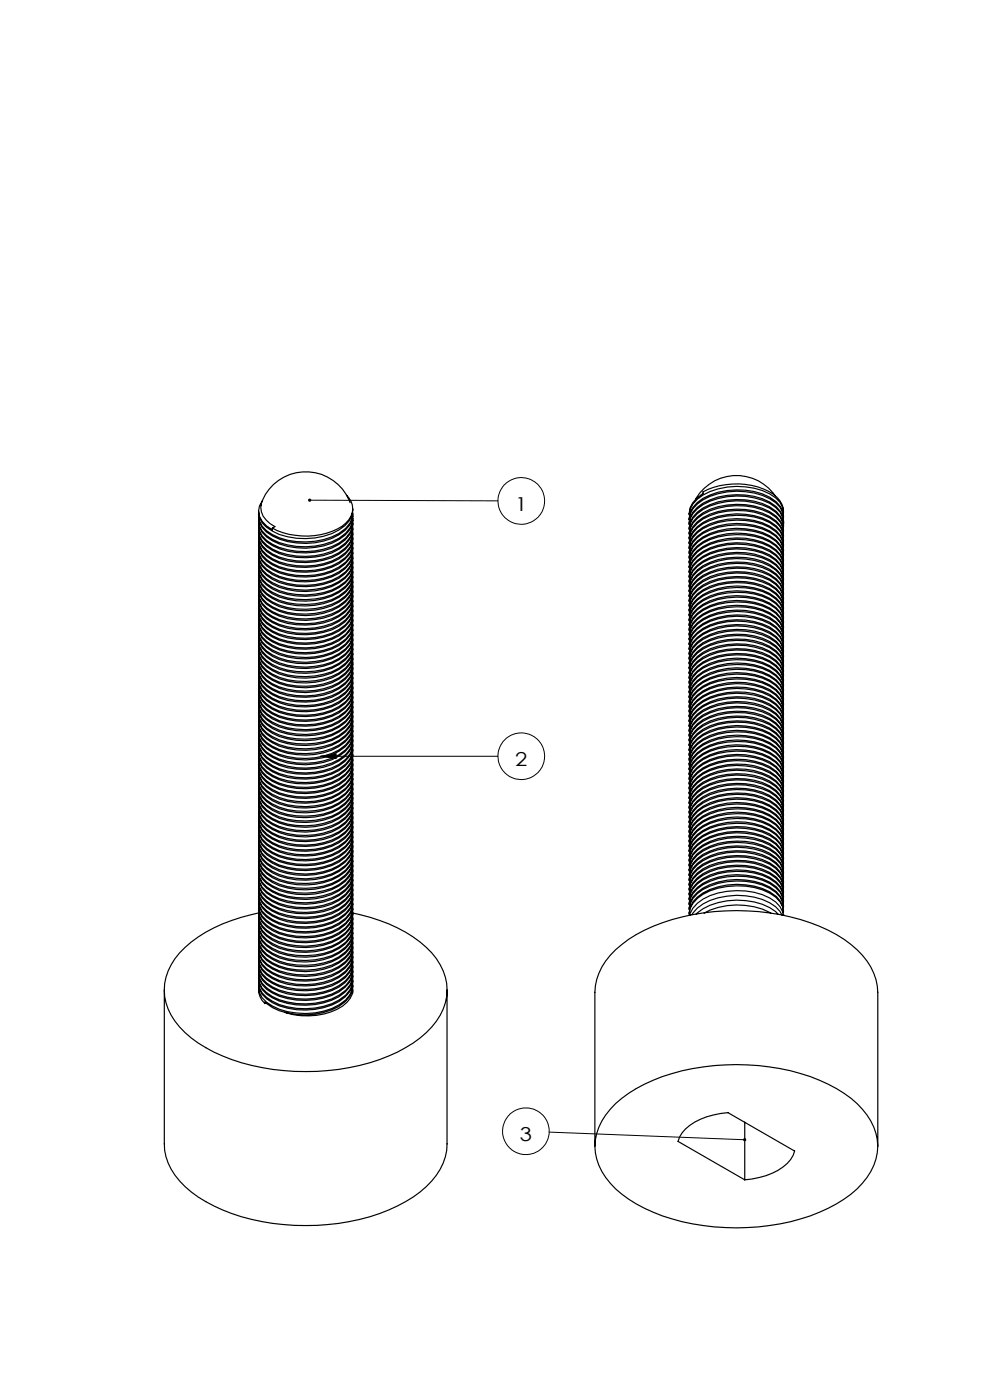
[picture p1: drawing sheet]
<svg xmlns="http://www.w3.org/2000/svg" width="210mm" height="297mm" viewBox="0 0 210 297" stroke-linecap="round" stroke-linejoin="round" font-family="sans-serif">
<defs><g id="words">
<g font-size="4.1">
<text x="109.3" y="108.4">1</text>
<text x="109.3" y="162.6">2</text>
<text x="110.3" y="242.1">3</text>
</g>
</g></defs>
<g fill="none" stroke="#000" stroke-width=".21">
<path d="M65.7 106.1l39.9 .2M68 160.4l3.3-.5v1zM68 160.4h37.6M116.5 240.2l41.5 1.6"/>
<circle cx="110.6" cy="106.3" r="4.9"/>
<circle cx="110.6" cy="160.4" r="4.9"/>
<circle cx="111.6" cy="240" r="4.9"/>
</g>
<path d="M65.4 105.9l-.1 .2h.4h-.4a.35 .35 0 0 0 .5 .3 .35 .35 0 0 0 .1-.6 .35 .35 0 0 0-.5 .1zM68 160.4l3.3-.5v1zM157.8 241.5a.33 .33 0 0 0 0 .6 .33 .33 0 0 0 .5-.3h-.3h.3l-.1-.3z" fill="#000"/>
<g fill="none" stroke="#000" stroke-width=".25">
<path d="M54.9 110.3v.1M55.4 107a4.3 4.3 0 0 0 2.9 4.7l-.5 .3M55.7 106.2a3.6 3.6 0 0 0 .9 5.4l1.2 .8v-.4M73.6 105.1a3.8 3.8 0 0 1-.2 5.8 13.5 13.5 0 0 1-10.8 2.7 12.8 12.8 0 0 1-4.8-1.6M74.3 106.6a10 10 0 0 0-9.8-6.5 10 10 0 0 0-9.2 7.2M74.8 119.8a3.8 3.8 0 0 1-1.5 3.5 14.3 14.3 0 0 1-12.3 2.5 9.5 9.5 0 0 1-5.4-3l-.6-1-.1-1.1a3.9 3.9 0 0 0 1.7 3.4 14.4 14.4 0 0 0 12 1.9 9.6 9.6 0 0 0 5.5-3.3 4.2 4.2 0 0 0 .7-2.5M74.8 118.8a3.7 3.7 0 0 1-1.5 3.5 14.3 14.3 0 0 1-12.3 2.5 9.5 9.5 0 0 1-5.4-3l-.6-1-.1-1.1a3.9 3.9 0 0 0 1.7 3.4 14.4 14.4 0 0 0 12 1.9 9.6 9.6 0 0 0 5.5-3.3 4.2 4.2 0 0 0 .7-2.5M74.8 117.8a3.7 3.7 0 0 1-1.5 3.5 14.3 14.3 0 0 1-12.3 2.5 9.8 9.8 0 0 1-5.4-3l-.6-1.1-.1-1.1a3.9 3.9 0 0 0 1.7 3.5 14.4 14.4 0 0 0 12 1.9 8.4 8.4 0 0 0 6-4.4l.2-1.5M74.8 116.8a3.7 3.7 0 0 1-1.5 3.5 14.3 14.3 0 0 1-12.3 2.5 9.8 9.8 0 0 1-5.4-3l-.6-1.1-.1-1.1a3.8 3.8 0 0 0 1.7 3.4 14.4 14.4 0 0 0 12 1.9 8.4 8.4 0 0 0 6-4.3l.2-1.5M74.8 115.7a3.7 3.7 0 0 1-1.5 3.5 14.3 14.3 0 0 1-12.3 2.5 9.2 9.2 0 0 1-5.4-2.9l-.6-1.1-.1-1.1a3.9 3.9 0 0 0 1.7 3.4 15 15 0 0 0 15.3 .6 5.2 5.2 0 0 0 2.9-4.2v-.3M74.8 114.7a3.7 3.7 0 0 1-1.5 3.5 14.3 14.3 0 0 1-12.3 2.5 9.2 9.2 0 0 1-5.4-2.9l-.6-1.1-.1-1.1a3.9 3.9 0 0 0 1.7 3.4 15 15 0 0 0 15.3 .6 5.2 5.2 0 0 0 2.9-4.2v-.3M74.8 113.7a3.7 3.7 0 0 1-1.5 3.5 14.3 14.3 0 0 1-12.3 2.5 9.2 9.2 0 0 1-5.4-3l-.6-1.1-.1-1a3.9 3.9 0 0 0 1.7 3.4 15 15 0 0 0 15.3 .6 5.1 5.1 0 0 0 2.9-4.6"/>
<path d="M74.8 112.7a3.7 3.7 0 0 1-1.5 3.5 14.3 14.3 0 0 1-12.3 2.5 9.2 9.2 0 0 1-5.4-3l-.6-1.1-.1-1a3.9 3.9 0 0 0 1.7 3.4 14.2 14.2 0 0 0 12 1.8 8.4 8.4 0 0 0 6-4.3l.2-1.5M74.8 111.7a3.7 3.7 0 0 1-1.5 3.4 14.3 14.3 0 0 1-12.3 2.5 9.2 9.2 0 0 1-5.4-2.9l-.6-1.1-.1-1.1a3.9 3.9 0 0 0 1.7 3.5 13.9 13.9 0 0 0 10.2 2.2 10.5 10.5 0 0 0 7.3-3.7l.5-1 .2-1.5M74.8 108.6a3.7 3.7 0 0 1-1.5 3.5 14.5 14.5 0 0 1-12.3 2.5 9.5 9.5 0 0 1-5.4-3l-.6-1-.1-1.1a3.9 3.9 0 0 0 1.7 3.4 14.4 14.4 0 0 0 12 1.9 9.6 9.6 0 0 0 5.5-3.3 4.2 4.2 0 0 0 .7-2.6M74.8 110.9a3.8 3.8 0 0 1-1.5 3.2 14.3 14.3 0 0 1-12.3 2.5 9.2 9.2 0 0 1-5.4-2.9l-.6-1.1-.1-1.1a3.9 3.9 0 0 0 1.7 3.4 13.9 13.9 0 0 0 10.2 2.3 10.5 10.5 0 0 0 7.3-3.7l.5-1 .2-1.5M74.8 110a3.8 3.8 0 0 1-1.5 3.1 14.3 14.3 0 0 1-12.3 2.5 9.2 9.2 0 0 1-5.4-3l-.6-1-.1-1.1a3.9 3.9 0 0 0 1.7 3.4 14.4 14.4 0 0 0 12 1.9 9.6 9.6 0 0 0 5.5-3.3l.5-1.1 .2-1.1M74.8 107.9a4.3 4.3 0 0 1-1.6 3.6 14.4 14.4 0 0 1-12.2 2.4 9.8 9.8 0 0 1-5.4-3l-.6-1.1-.1-1.4M74.9 110.3l-.3 2.1M74.9 109.5v.6M146.2 110.2v.7M164.4 105.2a10 10 0 0 0-16.8 .7M166.1 109.5l.1 2.5a3.9 3.9 0 0 0-1.7-3.3 14.5 14.5 0 0 0-12.2-1.9 8.5 8.5 0 0 0-5.9 4.3l-.2 1.2a4.2 4.2 0 0 1 1.7-3.6 14.4 14.4 0 0 1 12.1-2.4 8.8 8.8 0 0 1 5.6 3.3 3.7 3.7 0 0 1 .6 2.2M166.2 108.7a4.8 4.8 0 0 0-3.2-4.5 15.6 15.6 0 0 0-13.9 .1v.4a5.2 5.2 0 0 0-2.9 4.5 5.2 5.2 0 0 1 2.9-4.2 15.5 15.5 0 0 1 14.2-.2 4.5 4.5 0 0 1 2.9 4.2"/>
<path d="M166.2 109.7a3.9 3.9 0 0 0-1.5-3.2 14.2 14.2 0 0 0-12.4-2.1 8.4 8.4 0 0 0-5.9 4.4l-.2 1.4a5.2 5.2 0 0 1 2.9-4.2 15.5 15.5 0 0 1 14.2-.2 4.5 4.5 0 0 1 2.9 4.2M166.2 110.5a4.8 4.8 0 0 0-2.9-4 15.8 15.8 0 0 0-14.2 .2 5.2 5.2 0 0 0-2.9 4.6 5.2 5.2 0 0 1 2.9-4.2 15.6 15.6 0 0 1 14.2-.3 4.8 4.8 0 0 1 2.9 4M166.2 112.8a3.9 3.9 0 0 0-1.5-3.3 14.2 14.2 0 0 0-12.4-2 8.4 8.4 0 0 0-5.9 4.4l-.2 1.4a5.2 5.2 0 0 1 2.9-4.2 15.6 15.6 0 0 1 14.2-.3 4.6 4.6 0 0 1 2.9 4.3M166.2 113.8a3.9 3.9 0 0 0-1.5-3.2 14.2 14.2 0 0 0-12.4-2.1 8.4 8.4 0 0 0-5.9 4.4l-.2 1.4a5.3 5.3 0 0 1 2.9-4.2 15.8 15.8 0 0 1 14.2-.2 4.6 4.6 0 0 1 2.9 4.2M166.2 114.8a3.9 3.9 0 0 0-1.5-3.2 14.2 14.2 0 0 0-12.4-2.1 9.4 9.4 0 0 0-5.3 3.2l-.6 1.2-.2 1.5a5.3 5.3 0 0 1 2.9-4.3 15.8 15.8 0 0 1 14.2-.2 4.6 4.6 0 0 1 2.9 4.2M166.2 115.8a3.9 3.9 0 0 0-1.5-3.2 14.2 14.2 0 0 0-12.4-2 9.4 9.4 0 0 0-5.3 3.2l-.6 1.1-.2 1.5a5.3 5.3 0 0 1 2.9-4.3 15.8 15.8 0 0 1 14.2-.2 4.6 4.6 0 0 1 2.9 4.2M166.2 116.9a3.9 3.9 0 0 0-1.5-3.3 14.2 14.2 0 0 0-12.4-2 9.4 9.4 0 0 0-5.3 3.2l-.6 1.2-.2 1.4a5.3 5.3 0 0 1 2.9-4.2 15.8 15.8 0 0 1 14.2-.3 4.6 4.6 0 0 1 2.9 4.2M166.2 117.9a3.9 3.9 0 0 0-1.5-3.3 14.2 14.2 0 0 0-12.4-2 9.4 9.4 0 0 0-5.3 3.2l-.6 1.2-.2 1.4a5.3 5.3 0 0 1 2.9-4.2 15.8 15.8 0 0 1 14.2-.3 4.6 4.6 0 0 1 2.9 4.2M166.2 118.9a3.9 3.9 0 0 0-1.5-3.2 14.2 14.2 0 0 0-12.4-2.1 9.4 9.4 0 0 0-5.3 3.2l-.6 1.2-.2 1.4a5.3 5.3 0 0 1 2.9-4.2 15.8 15.8 0 0 1 14.2-.2 4.6 4.6 0 0 1 2.9 4.2M166.2 119.9a3.9 3.9 0 0 0-1.5-3.2 14.2 14.2 0 0 0-12.4-2.1 8.5 8.5 0 0 0-5.9 4.4l-.2 1.4a5.3 5.3 0 0 1 2.9-4.2 15.5 15.5 0 0 1 14.2-.2 4.6 4.6 0 0 1 2.9 4.2M74.8 139.2a3.7 3.7 0 0 1-1.5 3.5 14.5 14.5 0 0 1-12.3 2.5 9.5 9.5 0 0 1-5.4-3l-.6-1-.1-1.1a3.9 3.9 0 0 0 1.7 3.4 14.4 14.4 0 0 0 12 1.9 9.6 9.6 0 0 0 5.5-3.3 4.2 4.2 0 0 0 .7-2.5M74.8 138.2a3.7 3.7 0 0 1-1.5 3.5 14.5 14.5 0 0 1-12.3 2.5 9.5 9.5 0 0 1-5.4-3l-.6-1-.1-1.1a3.9 3.9 0 0 0 1.7 3.4 14.4 14.4 0 0 0 12 1.9 9.6 9.6 0 0 0 5.5-3.3 4.2 4.2 0 0 0 .7-2.5"/>
<path d="M74.8 137.2a3.7 3.7 0 0 1-1.5 3.4 14.5 14.5 0 0 1-12.3 2.6 9.5 9.5 0 0 1-5.4-3l-.6-1.1-.1-1.1a3.9 3.9 0 0 0 1.7 3.5 14.4 14.4 0 0 0 12 1.9 9.6 9.6 0 0 0 5.5-3.3 4.2 4.2 0 0 0 .7-2.6M74.8 136.1a3.7 3.7 0 0 1-1.5 3.5 13.6 13.6 0 0 1-10.4 2.8 10.8 10.8 0 0 1-7.3-3.2l-.6-1.1-.1-1.1a3.9 3.9 0 0 0 1.7 3.4 14.4 14.4 0 0 0 12 1.9 9.6 9.6 0 0 0 5.5-3.2 4.2 4.2 0 0 0 .7-2.6M74.8 135.1a3.8 3.8 0 0 1-1.5 3.5 14.3 14.3 0 0 1-12.3 2.5 9.5 9.5 0 0 1-5.4-3l-.6-1-.1-1.1a3.9 3.9 0 0 0 1.7 3.4 14.4 14.4 0 0 0 12 1.9 9.6 9.6 0 0 0 5.5-3.3 4.2 4.2 0 0 0 .7-2.5M74.8 134.1a3.8 3.8 0 0 1-1.5 3.5 14.3 14.3 0 0 1-12.3 2.5 9.5 9.5 0 0 1-5.4-3l-.6-1-.1-1.1a3.9 3.9 0 0 0 1.7 3.4 14.4 14.4 0 0 0 12 1.9 9.6 9.6 0 0 0 5.5-3.3 4.2 4.2 0 0 0 .7-2.5M74.8 133.1a3.7 3.7 0 0 1-1.5 3.5 14.3 14.3 0 0 1-12.3 2.5 9.8 9.8 0 0 1-5.4-3l-.6-1.1-.1-1.1a3.9 3.9 0 0 0 1.7 3.5 14.4 14.4 0 0 0 12 1.9 8.4 8.4 0 0 0 6-4.4l.2-1.4M74.8 132.1a3.7 3.7 0 0 1-1.5 3.5 14.3 14.3 0 0 1-12.3 2.5 9.8 9.8 0 0 1-5.4-3l-.6-1.1-.1-1.1a3.8 3.8 0 0 0 1.7 3.4 14.4 14.4 0 0 0 12 2 8.4 8.4 0 0 0 6-4.4l.2-1.5M74.8 131.1a3.7 3.7 0 0 1-1.5 3.4 14.3 14.3 0 0 1-12.3 2.6 9.2 9.2 0 0 1-5.4-3l-.6-1.1-.1-1.1a3.9 3.9 0 0 0 1.7 3.5 15 15 0 0 0 15.3 .5 5.2 5.2 0 0 0 2.9-4.2v-.3M74.8 130a3.7 3.7 0 0 1-1.5 3.5 14.3 14.3 0 0 1-12.3 2.5 9.2 9.2 0 0 1-5.4-2.9l-.6-1.1-.1-1.1a3.9 3.9 0 0 0 1.7 3.4 15 15 0 0 0 15.3 .6 5.2 5.2 0 0 0 2.9-4.2v-.3M74.8 129a3.7 3.7 0 0 1-1.5 3.5 14.3 14.3 0 0 1-12.3 2.5 9.2 9.2 0 0 1-5.4-3l-.6-1.1-.1-1a3.9 3.9 0 0 0 1.7 3.4 15 15 0 0 0 15.3 .6 5.1 5.1 0 0 0 2.9-4.5M74.8 128a3.7 3.7 0 0 1-1.5 3.5 14.3 14.3 0 0 1-12.3 2.5 9.2 9.2 0 0 1-5.4-3l-.6-1.1-.1-1a3.9 3.9 0 0 0 1.7 3.4 14.2 14.2 0 0 0 12 1.9 8.4 8.4 0 0 0 6-4.4l.2-1.5M74.8 127a3.7 3.7 0 0 1-1.5 3.5 14.3 14.3 0 0 1-12.3 2.5 9.2 9.2 0 0 1-5.4-3l-.6-1.1-.1-1.1a3.9 3.9 0 0 0 1.7 3.5 13.9 13.9 0 0 0 10.2 2.2 10.5 10.5 0 0 0 7.3-3.6l.5-1.1 .2-1.5M74.8 125.9a3.7 3.7 0 0 1-1.5 3.5 14.3 14.3 0 0 1-12.3 2.5 9.2 9.2 0 0 1-5.4-2.9l-.6-1.1-.1-1.1a3.9 3.9 0 0 0 1.7 3.4 13.9 13.9 0 0 0 10.2 2.3 10.5 10.5 0 0 0 7.3-3.7l.5-1 .2-1.5"/>
<path d="M74.8 124.9a3.7 3.7 0 0 1-1.5 3.5 14.3 14.3 0 0 1-12.3 2.5 9.2 9.2 0 0 1-5.4-3l-.6-1-.1-1.1a3.9 3.9 0 0 0 1.7 3.4 14.4 14.4 0 0 0 12 1.9 9.6 9.6 0 0 0 5.5-3.3 4.2 4.2 0 0 0 .7-2.5M74.8 123.9a3.7 3.7 0 0 1-1.5 3.5 14.5 14.5 0 0 1-12.3 2.5 9.5 9.5 0 0 1-5.4-3l-.6-1-.1-1.1a3.9 3.9 0 0 0 1.7 3.4 14.4 14.4 0 0 0 12 1.9 9.6 9.6 0 0 0 5.5-3.3 4.2 4.2 0 0 0 .7-2.6M74.8 122.9a3.7 3.7 0 0 1-1.5 3.5 14.5 14.5 0 0 1-12.3 2.5 9.5 9.5 0 0 1-5.4-3l-.6-1.1-.1-1a3.9 3.9 0 0 0 1.7 3.4 14.4 14.4 0 0 0 12 1.9 9.6 9.6 0 0 0 5.5-3.3 4.2 4.2 0 0 0 .7-2.5M74.8 121.8a3.7 3.7 0 0 1-1.5 3.5 14.5 14.5 0 0 1-12.3 2.6 9.5 9.5 0 0 1-5.4-3l-.6-1.1-.1-1.1a3.9 3.9 0 0 0 1.7 3.4 14.4 14.4 0 0 0 12 2 9.6 9.6 0 0 0 5.5-3.3 4.2 4.2 0 0 0 .7-2.6M74.8 120.9a3.7 3.7 0 0 1-1.5 3.4 13.6 13.6 0 0 1-10.4 2.8 10.8 10.8 0 0 1-7.3-3.2l-.6-1.1-.1-1.1v.3M74.8 121.2a4.3 4.3 0 0 1-1.6 3.6 14.4 14.4 0 0 1-12.2 2.3 9.2 9.2 0 0 1-5.4-2.9l-.6-1.1-.1-1.1M166.2 121a3.9 3.9 0 0 0-1.5-3.3 12.5 12.5 0 0 0-8.5-2.6 11.8 11.8 0 0 0-9.2 3.8l-.6 1.1-.2 1.5a5.2 5.2 0 0 1 2.9-4.2 15.5 15.5 0 0 1 14.2-.3 4.6 4.6 0 0 1 2.9 4.2M166.2 121.7a4.9 4.9 0 0 0-2.9-4 15.6 15.6 0 0 0-14.2 .3 5.1 5.1 0 0 0-2.9 4.5 5.2 5.2 0 0 1 2.9-4.2 15.5 15.5 0 0 1 14.2-.3 4.6 4.6 0 0 1 2.9 4.2M166.2 123a3.8 3.8 0 0 0-1.5-3.2 13.6 13.6 0 0 0-10.4-2.5 11.1 11.1 0 0 0-7.3 3.6l-.6 1.2-.2 1.4a5.2 5.2 0 0 1 2.9-4.2 15.5 15.5 0 0 1 14.2-.2 4.5 4.5 0 0 1 2.9 4.2M166.2 124a3.8 3.8 0 0 0-1.5-3.2 13.6 13.6 0 0 0-10.4-2.4 11.1 11.1 0 0 0-7.3 3.6l-.6 1.1-.2 1.4a5.2 5.2 0 0 1 2.9-4.2 15.5 15.5 0 0 1 14.2-.2 4.5 4.5 0 0 1 2.9 4.2M166.2 125.1a3.9 3.9 0 0 0-1.5-3.3 14.2 14.2 0 0 0-12.4-2.1 8.4 8.4 0 0 0-5.9 4.4l-.2 1.5a5.2 5.2 0 0 1 2.9-4.2 15.5 15.5 0 0 1 14.2-.3 4.5 4.5 0 0 1 2.9 4.2M166.2 126.1a3.9 3.9 0 0 0-1.5-3.3 14.2 14.2 0 0 0-12.4-2 8.4 8.4 0 0 0-5.9 4.3l-.2 1.5a5.2 5.2 0 0 1 2.9-4.2 15.6 15.6 0 0 1 14.2-.3 4.6 4.6 0 0 1 2.9 4.2"/>
<path d="M166.2 127.1a3.9 3.9 0 0 0-1.5-3.3 14.2 14.2 0 0 0-12.4-2 8.4 8.4 0 0 0-5.9 4.3l-.2 1.5a5.2 5.2 0 0 1 2.9-4.2 15.6 15.6 0 0 1 14.2-.3 4.6 4.6 0 0 1 2.9 4.2M166.2 128.1a3.9 3.9 0 0 0-1.5-3.3 14.2 14.2 0 0 0-12.4-2 8.4 8.4 0 0 0-5.9 4.4l-.2 1.4a5.2 5.2 0 0 1 2.9-4.2 15.6 15.6 0 0 1 14.2-.3 4.6 4.6 0 0 1 2.9 4.3M166.2 129.1a3.9 3.9 0 0 0-1.5-3.2 14.2 14.2 0 0 0-12.4-2.1 8.4 8.4 0 0 0-5.9 4.4l-.2 1.4a5.3 5.3 0 0 1 2.9-4.2 15.8 15.8 0 0 1 14.2-.2 4.6 4.6 0 0 1 2.9 4.2M166.2 130.1a3.9 3.9 0 0 0-1.5-3.2 14.2 14.2 0 0 0-12.4-2.1 9.4 9.4 0 0 0-5.3 3.3l-.6 1.1-.2 1.5a5.3 5.3 0 0 1 2.9-4.3 15.8 15.8 0 0 1 14.2-.2 4.6 4.6 0 0 1 2.9 4.2M166.2 131.2a3.9 3.9 0 0 0-1.5-3.3 14.2 14.2 0 0 0-12.4-2 9.4 9.4 0 0 0-5.3 3.2l-.6 1.1-.2 1.5a5.3 5.3 0 0 1 2.9-4.2 15.8 15.8 0 0 1 14.2-.3 4.6 4.6 0 0 1 2.9 4.2M166.2 132.2a3.9 3.9 0 0 0-1.5-3.3 14.2 14.2 0 0 0-12.4-2 9.4 9.4 0 0 0-5.3 3.2l-.6 1.2-.2 1.4a5.3 5.3 0 0 1 2.9-4.2 15.8 15.8 0 0 1 14.2-.3 4.6 4.6 0 0 1 2.9 4.2M166.2 133.2a3.9 3.9 0 0 0-1.5-3.2 14.2 14.2 0 0 0-12.4-2.1 9.4 9.4 0 0 0-5.3 3.2l-.6 1.2-.2 1.4a5.3 5.3 0 0 1 2.9-4.2 15.8 15.8 0 0 1 14.2-.2 4.6 4.6 0 0 1 2.9 4.2M166.2 134.2a3.9 3.9 0 0 0-1.5-3.2 14.2 14.2 0 0 0-12.4-2.1 9.4 9.4 0 0 0-5.3 3.2l-.6 1.2-.2 1.5a5.3 5.3 0 0 1 2.9-4.3 15.8 15.8 0 0 1 14.2-.2 4.6 4.6 0 0 1 2.9 4.2M166.2 135.3a3.9 3.9 0 0 0-1.5-3.3 12.5 12.5 0 0 0-8.5-2.6 11.8 11.8 0 0 0-9.2 3.8l-.6 1.1-.2 1.4a5.3 5.3 0 0 1 2.9-4.2 15.5 15.5 0 0 1 14.2-.2 4.6 4.6 0 0 1 2.9 4.2M166.2 136.3a3.9 3.9 0 0 0-1.5-3.3 12.5 12.5 0 0 0-8.5-2.5 11.8 11.8 0 0 0-9.2 3.7l-.6 1.1-.2 1.5a5.2 5.2 0 0 1 2.9-4.2 15.5 15.5 0 0 1 14.2-.3 4.6 4.6 0 0 1 2.9 4.2M166.2 137.3a3.8 3.8 0 0 0-1.5-3.2 12.5 12.5 0 0 0-8.5-2.6 11.8 11.8 0 0 0-9.2 3.7l-.6 1.1-.2 1.5a5.2 5.2 0 0 1 2.9-4.2 15.5 15.5 0 0 1 14.2-.3 4.6 4.6 0 0 1 2.9 4.2M166.2 138.3a3.8 3.8 0 0 0-1.5-3.2 13.6 13.6 0 0 0-10.4-2.5 11.1 11.1 0 0 0-7.3 3.6l-.6 1.2-.2 1.4a5.2 5.2 0 0 1 2.9-4.2 15.5 15.5 0 0 1 14.2-.2 4.5 4.5 0 0 1 2.9 4.2"/>
<path d="M166.2 139.3a3.9 3.9 0 0 0-1.5-3.2 14.2 14.2 0 0 0-12.4-2.1 8.4 8.4 0 0 0-5.9 4.4l-.2 1.4a5.2 5.2 0 0 1 2.9-4.2 15.5 15.5 0 0 1 14.2-.2 4.5 4.5 0 0 1 2.9 4.2M166.2 121.7v.3M74.8 159.6a3.7 3.7 0 0 1-1.5 3.5 14.3 14.3 0 0 1-12.3 2.5 9.2 9.2 0 0 1-5.4-2.9l-.6-1.1-.1-1.1a3.9 3.9 0 0 0 1.7 3.4 15 15 0 0 0 15.3 .6 5.2 5.2 0 0 0 2.9-4.2v-.3M74.8 158.6a3.7 3.7 0 0 1-1.5 3.5 14.3 14.3 0 0 1-12.3 2.5 9.2 9.2 0 0 1-5.4-3l-.6-1.1-.1-1a3.9 3.9 0 0 0 1.7 3.4 15 15 0 0 0 15.3 .6 5.1 5.1 0 0 0 2.9-4.5M74.8 157.6a3.7 3.7 0 0 1-1.5 3.5 14.3 14.3 0 0 1-12.3 2.5 9.2 9.2 0 0 1-5.4-3l-.6-1.1-.1-1a3.9 3.9 0 0 0 1.7 3.4 14.2 14.2 0 0 0 12 1.9 8.4 8.4 0 0 0 6-4.4l.2-1.5M74.8 156.6a3.7 3.7 0 0 1-1.5 3.5 14.3 14.3 0 0 1-12.3 2.5 9.2 9.2 0 0 1-5.4-3l-.6-1.1-.1-1.1a3.9 3.9 0 0 0 1.7 3.5 13.9 13.9 0 0 0 10.2 2.2 10.5 10.5 0 0 0 7.3-3.6l.5-1.1 .2-1.5M74.8 155.5a3.7 3.7 0 0 1-1.5 3.5 14.3 14.3 0 0 1-12.3 2.5 9.2 9.2 0 0 1-5.4-2.9l-.6-1.1-.1-1.1a3.9 3.9 0 0 0 1.7 3.4 14.4 14.4 0 0 0 12 1.9 8.6 8.6 0 0 0 6-4.3l.2-1.5M74.8 154.5a3.7 3.7 0 0 1-1.5 3.5 14.3 14.3 0 0 1-12.3 2.5 9.2 9.2 0 0 1-5.4-3l-.6-1-.1-1.1a3.9 3.9 0 0 0 1.7 3.4 14.4 14.4 0 0 0 12 1.9 9.6 9.6 0 0 0 5.5-3.3 4.2 4.2 0 0 0 .7-2.5M74.8 153.5a3.7 3.7 0 0 1-1.5 3.5 14.5 14.5 0 0 1-12.3 2.5 9.5 9.5 0 0 1-5.4-3l-.6-1-.1-1.1a3.9 3.9 0 0 0 1.7 3.4 14.4 14.4 0 0 0 12 1.9 9.6 9.6 0 0 0 5.5-3.3 4.2 4.2 0 0 0 .7-2.5M74.8 152.5a3.7 3.7 0 0 1-1.5 3.5 14.5 14.5 0 0 1-12.3 2.5 9.5 9.5 0 0 1-5.4-3l-.6-1.1-.1-1.1a3.9 3.9 0 0 0 1.7 3.5 14.4 14.4 0 0 0 12 1.9 9.6 9.6 0 0 0 5.5-3.3 4.2 4.2 0 0 0 .7-2.5M74.8 151.5a3.7 3.7 0 0 1-1.5 3.4 13.6 13.6 0 0 1-10.4 2.9 10.8 10.8 0 0 1-7.3-3.3l-.6-1.1-.1-1.1a3.9 3.9 0 0 0 1.7 3.4 14.4 14.4 0 0 0 12 2 9.6 9.6 0 0 0 5.5-3.3 4.2 4.2 0 0 0 .7-2.6M74.8 150.4a3.8 3.8 0 0 1-1.5 3.5 13.8 13.8 0 0 1-10.4 2.8 10.8 10.8 0 0 1-7.3-3.2l-.6-1.1-.1-1.1a3.9 3.9 0 0 0 1.7 3.4 14.4 14.4 0 0 0 12 1.9 9.6 9.6 0 0 0 5.5-3.3 4.2 4.2 0 0 0 .7-2.5"/>
<path d="M74.8 149.4a3.8 3.8 0 0 1-1.5 3.5 14.3 14.3 0 0 1-12.3 2.5 9.5 9.5 0 0 1-5.4-3l-.6-1-.1-1.1a3.9 3.9 0 0 0 1.7 3.4 14.4 14.4 0 0 0 12 1.9 9.6 9.6 0 0 0 5.5-3.3 4.2 4.2 0 0 0 .7-2.5M74.8 148.4a3.7 3.7 0 0 1-1.5 3.5 14.3 14.3 0 0 1-12.3 2.5 9.5 9.5 0 0 1-5.4-3l-.6-1-.1-1.1a3.9 3.9 0 0 0 1.7 3.4 14.4 14.4 0 0 0 12 1.9 8.4 8.4 0 0 0 6-4.4l.2-1.4M74.8 147.4a3.7 3.7 0 0 1-1.5 3.5 14.3 14.3 0 0 1-12.3 2.5 9.8 9.8 0 0 1-5.4-3l-.6-1.1-.1-1.1a3.8 3.8 0 0 0 1.7 3.5 14.4 14.4 0 0 0 12 1.9 8.4 8.4 0 0 0 6-4.4l.2-1.5M74.8 146.4a3.7 3.7 0 0 1-1.5 3.5 14.3 14.3 0 0 1-12.3 2.5 9.2 9.2 0 0 1-5.4-3l-.6-1.1-.1-1.1a3.9 3.9 0 0 0 1.7 3.5 15 15 0 0 0 15.3 .5 5.2 5.2 0 0 0 2.9-4.2v-.3M74.8 145.3a3.7 3.7 0 0 1-1.5 3.5 14.3 14.3 0 0 1-12.3 2.5 9.2 9.2 0 0 1-5.4-2.9l-.6-1.1-.1-1.1a3.9 3.9 0 0 0 1.7 3.4 15 15 0 0 0 15.3 .6 5.2 5.2 0 0 0 2.9-4.2v-.3M74.8 144.3a3.7 3.7 0 0 1-1.5 3.5 14.3 14.3 0 0 1-12.3 2.5 9.2 9.2 0 0 1-5.4-2.9l-.6-1.1-.1-1.1a3.9 3.9 0 0 0 1.7 3.4 15 15 0 0 0 15.3 .6 5.2 5.2 0 0 0 2.9-4.2v-.3M74.8 143.3a3.7 3.7 0 0 1-1.5 3.5 14.3 14.3 0 0 1-12.3 2.5 9.2 9.2 0 0 1-5.4-3l-.6-1.1-.1-1a3.9 3.9 0 0 0 1.7 3.4 14.2 14.2 0 0 0 12 1.9 8.4 8.4 0 0 0 6-4.4l.2-1.5M74.8 142.3a3.7 3.7 0 0 1-1.5 3.5 14.3 14.3 0 0 1-12.3 2.5 9.2 9.2 0 0 1-5.4-3l-.6-1.1-.1-1a3.9 3.9 0 0 0 1.7 3.4 14.2 14.2 0 0 0 12 1.8 8.4 8.4 0 0 0 6-4.3l.2-1.5M74.8 141.2a3.7 3.7 0 0 1-1.5 3.5 14.3 14.3 0 0 1-12.3 2.5 9.2 9.2 0 0 1-5.4-2.9l-.6-1.1-.1-1.1a3.9 3.9 0 0 0 1.7 3.5 13.9 13.9 0 0 0 10.2 2.2 10.5 10.5 0 0 0 7.3-3.7l.5-1 .2-1.5M74.8 140.2a3.7 3.7 0 0 1-1.5 3.5 14.3 14.3 0 0 1-12.3 2.5 9.2 9.2 0 0 1-5.4-2.9l-.6-1.1-.1-1.1a3.9 3.9 0 0 0 1.7 3.4 14.4 14.4 0 0 0 12 1.9 8.6 8.6 0 0 0 6-4.3l.2-1.5M166.2 140.4a3.9 3.9 0 0 0-1.5-3.3 14.2 14.2 0 0 0-12.4-2.1 8.4 8.4 0 0 0-5.9 4.4l-.2 1.5a5.2 5.2 0 0 1 2.9-4.2 15.5 15.5 0 0 1 14.2-.3 4.5 4.5 0 0 1 2.9 4.2M166.2 141.4a3.9 3.9 0 0 0-1.5-3.3 14.2 14.2 0 0 0-12.4-2 8.4 8.4 0 0 0-5.9 4.3l-.2 1.5a5.2 5.2 0 0 1 2.9-4.2 15.6 15.6 0 0 1 14.2-.3 4.6 4.6 0 0 1 2.9 4.2"/>
<path d="M166.2 142.4a3.9 3.9 0 0 0-1.5-3.3 14.2 14.2 0 0 0-12.4-2 8.4 8.4 0 0 0-5.9 4.4l-.2 1.4a5.2 5.2 0 0 1 2.9-4.2 15.6 15.6 0 0 1 14.2-.3 4.6 4.6 0 0 1 2.9 4.3M166.2 143.4a3.9 3.9 0 0 0-1.5-3.2 14.2 14.2 0 0 0-12.4-2.1 8.4 8.4 0 0 0-5.9 4.4l-.2 1.4a5.2 5.2 0 0 1 2.9-4.2 15.6 15.6 0 0 1 14.2-.3 4.6 4.6 0 0 1 2.9 4.3M166.2 144.4a3.9 3.9 0 0 0-1.5-3.2 14.2 14.2 0 0 0-12.4-2.1 8.4 8.4 0 0 0-5.9 4.4l-.2 1.5a5.3 5.3 0 0 1 2.9-4.3 15.8 15.8 0 0 1 14.2-.2 4.6 4.6 0 0 1 2.9 4.2M166.2 145.4a3.9 3.9 0 0 0-1.5-3.2 14.2 14.2 0 0 0-12.4-2 9.4 9.4 0 0 0-5.3 3.2l-.6 1.1-.2 1.5a5.3 5.3 0 0 1 2.9-4.3 15.8 15.8 0 0 1 14.2-.2 4.6 4.6 0 0 1 2.9 4.2M166.2 146.5a3.9 3.9 0 0 0-1.5-3.3 14.2 14.2 0 0 0-12.4-2 9.4 9.4 0 0 0-5.3 3.2l-.6 1.2-.2 1.4a5.3 5.3 0 0 1 2.9-4.2 15.8 15.8 0 0 1 14.2-.3 4.6 4.6 0 0 1 2.9 4.2M166.2 147.5a3.9 3.9 0 0 0-1.5-3.3 14.2 14.2 0 0 0-12.4-2 9.4 9.4 0 0 0-5.3 3.2l-.6 1.2-.2 1.4a5.3 5.3 0 0 1 2.9-4.2 15.8 15.8 0 0 1 14.2-.3 4.6 4.6 0 0 1 2.9 4.2M166.2 148.5a3.9 3.9 0 0 0-1.5-3.2 14.2 14.2 0 0 0-12.4-2.1 9.4 9.4 0 0 0-5.3 3.2l-.6 1.2-.2 1.4a5.3 5.3 0 0 1 2.9-4.2 15.8 15.8 0 0 1 14.2-.2 4.6 4.6 0 0 1 2.9 4.2M166.2 149.5a3.9 3.9 0 0 0-1.5-3.2 14.2 14.2 0 0 0-12.4-2.1 9.4 9.4 0 0 0-5.3 3.3l-.6 1.1-.2 1.5a5.3 5.3 0 0 1 2.9-4.3 15.8 15.8 0 0 1 14.2-.2 4.6 4.6 0 0 1 2.9 4.2M166.2 150.6a3.9 3.9 0 0 0-1.5-3.3 12.5 12.5 0 0 0-8.5-2.6 11.8 11.8 0 0 0-9.2 3.8l-.6 1.1-.2 1.5a5.2 5.2 0 0 1 2.9-4.2 15.5 15.5 0 0 1 14.2-.3 4.6 4.6 0 0 1 2.9 4.2M166.2 151.6a3.9 3.9 0 0 0-1.5-3.3 12.5 12.5 0 0 0-8.5-2.5 11.8 11.8 0 0 0-9.2 3.7l-.6 1.1-.2 1.5a5.2 5.2 0 0 1 2.9-4.2 15.5 15.5 0 0 1 14.2-.3 4.6 4.6 0 0 1 2.9 4.2M166.2 152.6a3.8 3.8 0 0 0-1.5-3.2 13.9 13.9 0 0 0-12.4-2.1 8.5 8.5 0 0 0-5.9 4.4l-.2 1.4a5.2 5.2 0 0 1 2.9-4.2 15.5 15.5 0 0 1 14.2-.2 4.6 4.6 0 0 1 2.9 4.2M166.2 153.6a3.8 3.8 0 0 0-1.5-3.2 13.6 13.6 0 0 0-10.4-2.4 11.1 11.1 0 0 0-7.3 3.5l-.6 1.2-.2 1.4a5.2 5.2 0 0 1 2.9-4.2 15.5 15.5 0 0 1 14.2-.2 4.5 4.5 0 0 1 2.9 4.2"/>
<path d="M166.2 154.7a3.9 3.9 0 0 0-1.5-3.3 14.2 14.2 0 0 0-12.4-2.1 8.4 8.4 0 0 0-5.9 4.4l-.2 1.4a5.2 5.2 0 0 1 2.9-4.1 15.5 15.5 0 0 1 14.2-.3 4.5 4.5 0 0 1 2.9 4.2M166.2 155.7a3.9 3.9 0 0 0-1.5-3.3 14.2 14.2 0 0 0-12.4-2 8.4 8.4 0 0 0-5.9 4.3l-.2 1.5a5.2 5.2 0 0 1 2.9-4.2 15.5 15.5 0 0 1 14.2-.3 4.5 4.5 0 0 1 2.9 4.2M166.2 156.7a3.9 3.9 0 0 0-1.5-3.3 14.2 14.2 0 0 0-12.4-2 8.4 8.4 0 0 0-5.9 4.3l-.2 1.5a5.2 5.2 0 0 1 2.9-4.2 15.6 15.6 0 0 1 14.2-.3 4.6 4.6 0 0 1 2.9 4.2M166.2 157.7a3.9 3.9 0 0 0-1.5-3.3 14.2 14.2 0 0 0-12.4-2 8.4 8.4 0 0 0-5.9 4.4l-.2 1.4a5.2 5.2 0 0 1 2.9-4.2 15.6 15.6 0 0 1 14.2-.3 4.6 4.6 0 0 1 2.9 4.3M166.2 158.7a3.9 3.9 0 0 0-1.5-3.2 14.2 14.2 0 0 0-12.4-2.1 8.4 8.4 0 0 0-5.9 4.4l-.2 1.4a5.2 5.2 0 0 1 2.9-4.2 15.6 15.6 0 0 1 14.2-.2 4.6 4.6 0 0 1 2.9 4.2M166.2 159.7a3.9 3.9 0 0 0-1.5-3.2 14.2 14.2 0 0 0-12.4-2.1 8.4 8.4 0 0 0-5.9 4.4l-.2 1.5a5.3 5.3 0 0 1 2.9-4.3 15.8 15.8 0 0 1 14.2-.2 4.6 4.6 0 0 1 2.9 4.2M74.8 179a3.7 3.7 0 0 1-1.5 3.5 14.3 14.3 0 0 1-12.3 2.5 9.5 9.5 0 0 1-5.4-3l-.6-1-.1-1.1a3.9 3.9 0 0 0 1.7 3.4 14.4 14.4 0 0 0 12 1.9 9.6 9.6 0 0 0 5.5-3.3 4.2 4.2 0 0 0 .7-2.5M74.8 178a3.7 3.7 0 0 1-1.5 3.5 14.3 14.3 0 0 1-12.3 2.5 9.8 9.8 0 0 1-5.4-3l-.6-1.1-.1-1a3.9 3.9 0 0 0 1.7 3.4 14.4 14.4 0 0 0 12 1.9 8.4 8.4 0 0 0 6-4.4l.2-1.4M74.8 177a3.7 3.7 0 0 1-1.5 3.5 14.3 14.3 0 0 1-12.3 2.5 9.8 9.8 0 0 1-5.4-3l-.6-1.1-.1-1.1a3.9 3.9 0 0 0 1.7 3.5 15 15 0 0 0 15.3 .6 5.2 5.2 0 0 0 2.9-4.3v-.3M74.8 176a3.7 3.7 0 0 1-1.5 3.5 14.3 14.3 0 0 1-12.3 2.5 9.2 9.2 0 0 1-5.4-3l-.6-1.1-.1-1.1M74.8 174.9a3.7 3.7 0 0 1-1.5 3.5 14.3 14.3 0 0 1-12.3 2.5 9.2 9.2 0 0 1-5.4-2.9l-.6-1.1-.1-1.1a3.9 3.9 0 0 0 1.7 3.4 15 15 0 0 0 15.3 .6 5.2 5.2 0 0 0 2.9-4.2v-.3M74.8 173.9a3.7 3.7 0 0 1-1.5 3.5 14.3 14.3 0 0 1-12.3 2.5 9.2 9.2 0 0 1-5.4-3l-.6-1-.1-1.1a3.9 3.9 0 0 0 1.7 3.4 15 15 0 0 0 15.3 .6 5.1 5.1 0 0 0 2.9-4.5"/>
<path d="M74.8 172.9a3.7 3.7 0 0 1-1.5 3.5 14.3 14.3 0 0 1-12.3 2.5 9.2 9.2 0 0 1-5.4-3l-.6-1.1-.1-1a3.9 3.9 0 0 0 1.7 3.4 14.2 14.2 0 0 0 12 1.9 8.4 8.4 0 0 0 6-4.4l.2-1.5M74.8 171.9a3.7 3.7 0 0 1-1.5 3.5 14.3 14.3 0 0 1-12.3 2.5 9.2 9.2 0 0 1-5.4-3l-.6-1.1-.1-1a3.9 3.9 0 0 0 1.7 3.4 13.9 13.9 0 0 0 10.2 2.2 10.5 10.5 0 0 0 7.3-3.6l.5-1.1 .2-1.5M74.8 170.8a3.7 3.7 0 0 1-1.5 3.5 14.3 14.3 0 0 1-12.3 2.5 9.2 9.2 0 0 1-5.4-2.9l-.6-1.1-.1-1.1a3.9 3.9 0 0 0 1.7 3.5 14.4 14.4 0 0 0 12 1.9 8.6 8.6 0 0 0 6-4.4l.2-1.5M74.8 169.8a3.7 3.7 0 0 1-1.5 3.5 14.3 14.3 0 0 1-12.3 2.5 9.2 9.2 0 0 1-5.4-2.9l-.6-1.1-.1-1.1a3.9 3.9 0 0 0 1.7 3.4 14.4 14.4 0 0 0 12 1.9 9.6 9.6 0 0 0 5.5-3.2 4.2 4.2 0 0 0 .7-2.6M74.8 168.8a3.7 3.7 0 0 1-1.5 3.5 14.5 14.5 0 0 1-12.3 2.5 9.5 9.5 0 0 1-5.4-3l-.6-1-.1-1.1a3.9 3.9 0 0 0 1.7 3.4 14.4 14.4 0 0 0 12 1.9 9.6 9.6 0 0 0 5.5-3.3 4.2 4.2 0 0 0 .7-2.5M74.8 167.8a3.7 3.7 0 0 1-1.5 3.5 14.5 14.5 0 0 1-12.3 2.5 9.5 9.5 0 0 1-5.4-3l-.6-1-.1-1.1a3.9 3.9 0 0 0 1.7 3.4 14.4 14.4 0 0 0 12 1.9 9.6 9.6 0 0 0 5.5-3.3 4.2 4.2 0 0 0 .7-2.5M74.8 166.8a3.7 3.7 0 0 1-1.5 3.4 13.6 13.6 0 0 1-10.4 2.9 10.8 10.8 0 0 1-7.3-3.3l-.6-1.1-.1-1.1a3.9 3.9 0 0 0 1.7 3.5 14.4 14.4 0 0 0 12 1.9 9.6 9.6 0 0 0 5.5-3.3 4.2 4.2 0 0 0 .7-2.6M74.8 165.7a3.8 3.8 0 0 1-1.5 3.6 13.8 13.8 0 0 1-10.4 2.7 10.8 10.8 0 0 1-7.3-3.2l-.6-1.1-.1-1.1a3.9 3.9 0 0 0 1.7 3.4 14.4 14.4 0 0 0 12 1.9 9.6 9.6 0 0 0 5.5-3.2 4.2 4.2 0 0 0 .7-2.6M74.8 164.7a3.8 3.8 0 0 1-1.5 3.5 14.3 14.3 0 0 1-12.3 2.5 9.5 9.5 0 0 1-5.4-3l-.6-1-.1-1.1a3.9 3.9 0 0 0 1.7 3.4 14.4 14.4 0 0 0 12 1.9 9.6 9.6 0 0 0 5.5-3.3 4.2 4.2 0 0 0 .7-2.5M74.8 163.7a3.7 3.7 0 0 1-1.5 3.5 14.3 14.3 0 0 1-12.3 2.5 9.5 9.5 0 0 1-5.4-3l-.6-1-.1-1.1a3.9 3.9 0 0 0 1.7 3.4 14.4 14.4 0 0 0 12 1.9 9.6 9.6 0 0 0 5.5-3.3 4.2 4.2 0 0 0 .7-2.5M74.8 162.7a3.7 3.7 0 0 1-1.5 3.5 14.3 14.3 0 0 1-12.3 2.5 9.8 9.8 0 0 1-5.4-3l-.6-1.1-.1-1.1a3.9 3.9 0 0 0 1.7 3.5 14.4 14.4 0 0 0 12 1.9 8.4 8.4 0 0 0 6-4.4l.2-1.4M74.8 161.7a3.7 3.7 0 0 1-1.5 3.5 14.3 14.3 0 0 1-12.3 2.5 9.2 9.2 0 0 1-5.4-3l-.6-1.1-.1-1.1a3.9 3.9 0 0 0 1.7 3.5 15 15 0 0 0 15.3 .5 5.2 5.2 0 0 0 2.9-4.2v-.3"/>
<path d="M74.8 160.7a3.7 3.7 0 0 1-1.5 3.4 14.3 14.3 0 0 1-12.3 2.5 9.2 9.2 0 0 1-5.4-2.9l-.6-1.1-.1-1.1a3.9 3.9 0 0 0 1.7 3.5 15 15 0 0 0 15.3 .5 5.2 5.2 0 0 0 2.9-4.2v-.3M74.8 176.3a4.3 4.3 0 0 1-1.6 3.6 14.4 14.4 0 0 1-12.2 2.3 9.2 9.2 0 0 1-5.4-2.9l-.6-1.1-.1-1.4M166.2 165.1a3.9 3.9 0 0 0-1.7-3.4 14.5 14.5 0 0 0-12.2-1.9 8.4 8.4 0 0 0-5.9 4.4l-.2 1.2M166.2 160.8a3.9 3.9 0 0 0-1.5-3.3 14.2 14.2 0 0 0-12.4-2 9.4 9.4 0 0 0-5.3 3.2l-.6 1.1-.2 1.5a5.3 5.3 0 0 1 2.9-4.2 15.8 15.8 0 0 1 14.2-.3 4.6 4.6 0 0 1 2.9 4.2M166.2 161.8a3.9 3.9 0 0 0-1.5-3.3 14.2 14.2 0 0 0-12.4-2 9.4 9.4 0 0 0-5.3 3.2l-.6 1.2-.2 1.4a5.3 5.3 0 0 1 2.9-4.2 15.8 15.8 0 0 1 14.2-.3 4.6 4.6 0 0 1 2.9 4.2M166.2 162.8a3.9 3.9 0 0 0-1.5-3.2 14.2 14.2 0 0 0-12.4-2.1 9.4 9.4 0 0 0-5.3 3.2l-.6 1.2-.2 1.4a5.3 5.3 0 0 1 2.9-4.2 15.8 15.8 0 0 1 14.2-.2 4.6 4.6 0 0 1 2.9 4.2M166.2 163.8a3.9 3.9 0 0 0-1.5-3.2 14.2 14.2 0 0 0-12.4-2.1 9.4 9.4 0 0 0-5.3 3.2l-.6 1.2-.2 1.5a5.3 5.3 0 0 1 2.9-4.3 15.8 15.8 0 0 1 14.2-.2 4.6 4.6 0 0 1 2.9 4.2M166.2 165.9a3.9 3.9 0 0 0-1.5-3.3 12.5 12.5 0 0 0-8.5-2.5 11.8 11.8 0 0 0-9.2 3.7l-.6 1.1-.2 1.5a5.2 5.2 0 0 1 2.9-4.2 15.5 15.5 0 0 1 14.2-.3 4.6 4.6 0 0 1 2.9 4.2M166.2 166.9a3.9 3.9 0 0 0-1.5-3.2 12.5 12.5 0 0 0-8.5-2.6 11.8 11.8 0 0 0-9.2 3.7l-.6 1.1-.2 1.5a5.2 5.2 0 0 1 2.9-4.2 15.5 15.5 0 0 1 14.2-.3 4.6 4.6 0 0 1 2.9 4.2M166.2 167.9a3.8 3.8 0 0 0-1.5-3.2 13.9 13.9 0 0 0-12.4-2.1 8.5 8.5 0 0 0-5.9 4.4l-.2 1.4a5.2 5.2 0 0 1 2.9-4.2 15.5 15.5 0 0 1 14.2-.2 4.6 4.6 0 0 1 2.9 4.2M166.2 168.9a3.8 3.8 0 0 0-1.5-3.2 13.6 13.6 0 0 0-10.4-2.4 11.1 11.1 0 0 0-7.3 3.6l-.6 1.1-.2 1.4a5.2 5.2 0 0 1 2.9-4.2 15.5 15.5 0 0 1 14.2-.2 4.5 4.5 0 0 1 2.9 4.2M166.2 170a3.9 3.9 0 0 0-1.5-3.3 14.2 14.2 0 0 0-12.4-2.1 8.4 8.4 0 0 0-5.9 4.4l-.2 1.5a5.2 5.2 0 0 1 2.9-4.2 15.5 15.5 0 0 1 14.2-.3 4.5 4.5 0 0 1 2.9 4.2"/>
<path d="M166.2 171a3.9 3.9 0 0 0-1.5-3.3 14.2 14.2 0 0 0-12.4-2 8.4 8.4 0 0 0-5.9 4.3l-.2 1.5a5.2 5.2 0 0 1 2.9-4.2 15.6 15.6 0 0 1 14.2-.3 4.6 4.6 0 0 1 2.9 4.2M166.2 172a3.9 3.9 0 0 0-1.5-3.3 14.2 14.2 0 0 0-12.4-2 8.4 8.4 0 0 0-5.9 4.4l-.2 1.4a5.2 5.2 0 0 1 2.9-4.2 15.6 15.6 0 0 1 14.2-.3 4.6 4.6 0 0 1 2.9 4.3M166.2 173a3.9 3.9 0 0 0-1.5-3.2 14.2 14.2 0 0 0-12.4-2.1 8.4 8.4 0 0 0-5.9 4.4l-.2 1.4a5.2 5.2 0 0 1 2.9-4.2 15.6 15.6 0 0 1 14.2-.3 4.6 4.6 0 0 1 2.9 4.3M166.2 174a3.9 3.9 0 0 0-1.5-3.2 14.2 14.2 0 0 0-12.4-2.1 8.4 8.4 0 0 0-5.9 4.4l-.2 1.5a5.2 5.2 0 0 1 2.9-4.2 15.6 15.6 0 0 1 14.2-.3 4.6 4.6 0 0 1 2.9 4.2M166.2 175a3.9 3.9 0 0 0-1.5-3.2 14.2 14.2 0 0 0-12.4-2 8.4 8.4 0 0 0-5.9 4.3l-.2 1.5a5.3 5.3 0 0 1 2.9-4.3 15.8 15.8 0 0 1 14.2-.2 4.6 4.6 0 0 1 2.9 4.2M166.2 176.1a3.9 3.9 0 0 0-1.5-3.3 14.2 14.2 0 0 0-12.4-2 9.4 9.4 0 0 0-5.3 3.2l-.6 1.2-.2 1.4a5.3 5.3 0 0 1 2.9-4.2 15.8 15.8 0 0 1 14.2-.3 4.6 4.6 0 0 1 2.9 4.2M166.2 177.1a3.9 3.9 0 0 0-1.5-3.3 14.2 14.2 0 0 0-12.4-2 9.4 9.4 0 0 0-5.3 3.2l-.6 1.2-.2 1.4a5.3 5.3 0 0 1 2.9-4.2 15.8 15.8 0 0 1 14.2-.3 4.6 4.6 0 0 1 2.9 4.2M166.2 178.1a3.9 3.9 0 0 0-1.5-3.2 14.2 14.2 0 0 0-12.4-2.1 9.4 9.4 0 0 0-5.3 3.2l-.6 1.2-.2 1.4a5.3 5.3 0 0 1 2.9-4.2 15.8 15.8 0 0 1 14.2-.2 4.6 4.6 0 0 1 2.9 4.2M166.2 179.1a3.9 3.9 0 0 0-1.5-3.2 14.2 14.2 0 0 0-12.4-2.1 9.4 9.4 0 0 0-5.3 3.3l-.6 1.1-.2 1.5a5.3 5.3 0 0 1 2.9-4.3 15.8 15.8 0 0 1 14.2-.2 4.6 4.6 0 0 1 2.9 4.2M166.2 164.8a3.9 3.9 0 0 0-1.5-3.2 14.2 14.2 0 0 0-12.4-2 9.4 9.4 0 0 0-5.3 3.2l-.6 1.1-.2 1.4M54.9 193.7a31.1 31.1 0 0 0-16.8 8.4 11.2 11.2 0 0 0 0 15.8 29.4 29.4 0 0 0 15.3 8.1 48.4 48.4 0 0 0 30.9-2.8 19.3 19.3 0 0 0 9.7-9.1 11.4 11.4 0 0 0-3.6-13.1 31.8 31.8 0 0 0-15.5-7.3M74.8 199.4a3.7 3.7 0 0 1-1.5 3.5 14.5 14.5 0 0 1-12.3 2.6 9.5 9.5 0 0 1-5.4-3l-.6-1.1-.1-1.1a3.9 3.9 0 0 0 1.7 3.4 14.4 14.4 0 0 0 12 1.9 9.6 9.6 0 0 0 5.5-3.3 4.2 4.2 0 0 0 .7-2.5"/>
<path d="M74.8 198.4a3.7 3.7 0 0 1-1.5 3.5 14.5 14.5 0 0 1-12.3 2.5 9.5 9.5 0 0 1-5.4-3l-.6-1-.1-1.1a3.9 3.9 0 0 0 1.7 3.4 14.4 14.4 0 0 0 12 1.9 9.6 9.6 0 0 0 5.5-3.3 4.2 4.2 0 0 0 .7-2.5M74.8 197.4a3.7 3.7 0 0 1-1.5 3.5 14.5 14.5 0 0 1-12.3 2.5 9.5 9.5 0 0 1-5.4-3l-.6-1-.1-1.1a3.9 3.9 0 0 0 1.7 3.4 14.4 14.4 0 0 0 12 1.9 9.6 9.6 0 0 0 5.5-3.3 4.2 4.2 0 0 0 .7-2.5M74.8 196.4a3.8 3.8 0 0 1-1.5 3.5 13.8 13.8 0 0 1-10.4 2.8 10.8 10.8 0 0 1-7.3-3.3l-.6-1.1-.1-1.1a3.9 3.9 0 0 0 1.7 3.5 14.4 14.4 0 0 0 12 1.9 9.6 9.6 0 0 0 5.5-3.3 4.2 4.2 0 0 0 .7-2.6M74.8 195.4a3.7 3.7 0 0 1-1.5 3.5 14.3 14.3 0 0 1-12.3 2.5 9.5 9.5 0 0 1-5.4-3l-.6-1.1-.1-1.1a3.9 3.9 0 0 0 1.7 3.4 14.4 14.4 0 0 0 12 1.9 9.6 9.6 0 0 0 5.5-3.2 4.2 4.2 0 0 0 .7-2.6M74.8 194.3a3.7 3.7 0 0 1-1.5 3.5 14.3 14.3 0 0 1-12.3 2.5 9.5 9.5 0 0 1-5.4-3l-.6-1-.1-1.1a3.9 3.9 0 0 0 1.7 3.4 14.4 14.4 0 0 0 12 1.9 9.6 9.6 0 0 0 5.5-3.3 4.2 4.2 0 0 0 .7-2.5M74.8 193.3a3.7 3.7 0 0 1-1.5 3.5 14.3 14.3 0 0 1-12.3 2.5 9.8 9.8 0 0 1-5.4-2.9l-.6-1.1-.1-1.1a3.9 3.9 0 0 0 1.7 3.4 14.4 14.4 0 0 0 12 1.9 8.4 8.4 0 0 0 6-4.4l.2-1.4M74.8 192.3a3.7 3.7 0 0 1-1.5 3.5 14.3 14.3 0 0 1-12.3 2.5 9.8 9.8 0 0 1-5.4-3l-.6-1.1-.1-1.1a3.9 3.9 0 0 0 1.7 3.5 15 15 0 0 0 15.3 .6 5.2 5.2 0 0 0 2.9-4.3v-.3M74.8 191.3a3.7 3.7 0 0 1-1.5 3.5 14.3 14.3 0 0 1-12.3 2.5 9.2 9.2 0 0 1-5.4-3l-.6-1.1-.1-1.1a3.9 3.9 0 0 0 1.7 3.5 15 15 0 0 0 15.3 .5 5.2 5.2 0 0 0 2.9-4.2v-.3M74.8 190.2a3.7 3.7 0 0 1-1.5 3.5 14.3 14.3 0 0 1-12.3 2.5 9.2 9.2 0 0 1-5.4-2.9l-.6-1.1-.1-1.1a3.9 3.9 0 0 0 1.7 3.5 15 15 0 0 0 15.3 .5 5.2 5.2 0 0 0 2.9-4.2v-.3M74.8 189.2a3.7 3.7 0 0 1-1.5 3.5 14.3 14.3 0 0 1-12.3 2.5 9.2 9.2 0 0 1-5.4-2.9l-.6-1.1-.1-1.1a3.9 3.9 0 0 0 1.7 3.4 15 15 0 0 0 15.3 .6 5.1 5.1 0 0 0 2.9-4.5M74.8 188.2a3.7 3.7 0 0 1-1.5 3.5 14.3 14.3 0 0 1-12.3 2.5 9.2 9.2 0 0 1-5.4-3l-.6-1.1-.1-1a3.9 3.9 0 0 0 1.7 3.4 14.2 14.2 0 0 0 12 1.9 8.4 8.4 0 0 0 6-4.4l.2-1.4M74.8 187.2a3.7 3.7 0 0 1-1.5 3.5 14.3 14.3 0 0 1-12.3 2.5 9.2 9.2 0 0 1-5.4-3l-.6-1-.1-1.1a3.9 3.9 0 0 0 1.7 3.4 13.9 13.9 0 0 0 10.2 2.2 10.5 10.5 0 0 0 7.3-3.6l.5-1.1 .2-1.5"/>
<path d="M74.8 186.2a3.7 3.7 0 0 1-1.5 3.4 14.3 14.3 0 0 1-12.3 2.6 9.2 9.2 0 0 1-5.4-3l-.6-1.1-.1-1.1a3.9 3.9 0 0 0 1.7 3.5 13.9 13.9 0 0 0 10.2 2.2 10.5 10.5 0 0 0 7.3-3.6l.5-1.1 .2-1.5M74.8 185.1a3.7 3.7 0 0 1-1.5 3.5 14.3 14.3 0 0 1-12.3 2.5 9.2 9.2 0 0 1-5.4-2.9l-.6-1.1-.1-1.1a3.9 3.9 0 0 0 1.7 3.4 14.4 14.4 0 0 0 12 1.9 9.6 9.6 0 0 0 5.5-3.2 4.2 4.2 0 0 0 .7-2.6M74.8 184.1a3.7 3.7 0 0 1-1.5 3.5 14.5 14.5 0 0 1-12.3 2.5 9.5 9.5 0 0 1-5.4-3l-.6-1-.1-1.1a3.9 3.9 0 0 0 1.7 3.4 14.4 14.4 0 0 0 12 1.9 9.6 9.6 0 0 0 5.5-3.3 4.2 4.2 0 0 0 .7-2.5M74.8 183.1a3.7 3.7 0 0 1-1.5 3.5 14.5 14.5 0 0 1-12.3 2.5 9.5 9.5 0 0 1-5.4-3l-.6-1-.1-1.1a3.9 3.9 0 0 0 1.7 3.4 14.4 14.4 0 0 0 12 1.9 9.6 9.6 0 0 0 5.5-3.3 4.2 4.2 0 0 0 .7-2.5M74.8 182.1a3.7 3.7 0 0 1-1.5 3.5 13.6 13.6 0 0 1-10.4 2.8 10.8 10.8 0 0 1-7.3-3.3l-.6-1.1-.1-1.1a3.9 3.9 0 0 0 1.7 3.5 14.4 14.4 0 0 0 12 1.9 9.6 9.6 0 0 0 5.5-3.3 4.2 4.2 0 0 0 .7-2.5M74.8 181a3.8 3.8 0 0 1-1.5 3.6 13.8 13.8 0 0 1-10.4 2.8 10.8 10.8 0 0 1-7.3-3.3l-.6-1.1-.1-1.1a3.9 3.9 0 0 0 1.7 3.4 14.4 14.4 0 0 0 12 2 9.6 9.6 0 0 0 5.5-3.3 4.2 4.2 0 0 0 .7-2.6M74.8 180a3.8 3.8 0 0 1-1.5 3.5 14.3 14.3 0 0 1-12.3 2.6 9.5 9.5 0 0 1-5.4-3l-.6-1.1-.1-1.1a3.9 3.9 0 0 0 1.7 3.4 14.4 14.4 0 0 0 12 1.9 9.6 9.6 0 0 0 5.5-3.3 4.2 4.2 0 0 0 .7-2.5M146.3 194.2a5.3 5.3 0 0 1 2.8-3.5 15.8 15.8 0 0 1 14.2-.2 4.8 4.8 0 0 1 2.9 3.7M146.8 194.1a7.1 7.1 0 0 1 3.8-3.1 15.8 15.8 0 0 1 12.7 .5l1.2 .9 1 1 .4 .7M147.7 193.9a12.3 12.3 0 0 1 8.5-2.9 11.9 11.9 0 0 1 8.9 3M149.4 193.7a15.2 15.2 0 0 1 14.2 .1M166.2 194.2h.1"/>
<path d="M166.2 180.2a3.9 3.9 0 0 0-1.5-3.3 14.2 14.2 0 0 0-12.4-2 9.4 9.4 0 0 0-5.3 3.2l-.6 1.1-.2 1.5a5.3 5.3 0 0 1 2.9-4.2 15.8 15.8 0 0 1 14.2-.3 4.6 4.6 0 0 1 2.9 4.2M166.2 181.2a3.9 3.9 0 0 0-1.5-3.3 12.5 12.5 0 0 0-8.5-2.5 11.8 11.8 0 0 0-9.2 3.7l-.6 1.1-.2 1.5a5.2 5.2 0 0 1 2.9-4.2 15.5 15.5 0 0 1 14.2-.3 4.6 4.6 0 0 1 2.9 4.2M166.2 182.2a3.9 3.9 0 0 0-1.5-3.2 12.5 12.5 0 0 0-8.5-2.6 11.8 11.8 0 0 0-9.2 3.7l-.6 1.2-.2 1.4a5.2 5.2 0 0 1 2.9-4.2 15.5 15.5 0 0 1 14.2-.2 4.6 4.6 0 0 1 2.9 4.2M166.2 183.2a3.8 3.8 0 0 0-1.5-3.2 13.6 13.6 0 0 0-10.4-2.5 11.1 11.1 0 0 0-7.3 3.6l-.6 1.2-.2 1.4a5.2 5.2 0 0 1 2.9-4.2 15.5 15.5 0 0 1 14.2-.2 4.6 4.6 0 0 1 2.9 4.2M166.2 184.3a3.8 3.8 0 0 0-1.5-3.3 13.6 13.6 0 0 0-10.4-2.4 11.1 11.1 0 0 0-7.3 3.6l-.6 1.1-.2 1.4a5.2 5.2 0 0 1 2.9-4.2 15.5 15.5 0 0 1 14.2-.2 4.5 4.5 0 0 1 2.9 4.2M166.2 185.3a3.9 3.9 0 0 0-1.5-3.3 14.2 14.2 0 0 0-12.4-2.1 8.4 8.4 0 0 0-5.9 4.4l-.2 1.5a5.2 5.2 0 0 1 2.9-4.2 15.5 15.5 0 0 1 14.2-.3 4.5 4.5 0 0 1 2.9 4.2M166.2 186.3a3.9 3.9 0 0 0-1.5-3.3 14.2 14.2 0 0 0-12.4-2 8.4 8.4 0 0 0-5.9 4.3l-.2 1.5a5.2 5.2 0 0 1 2.9-4.2 15.6 15.6 0 0 1 14.2-.3 4.6 4.6 0 0 1 2.9 4.2M166.2 187.3a3.9 3.9 0 0 0-1.5-3.3 14.2 14.2 0 0 0-12.4-2 8.4 8.4 0 0 0-5.9 4.4l-.2 1.4a5.2 5.2 0 0 1 2.9-4.2 15.6 15.6 0 0 1 14.2-.3 4.6 4.6 0 0 1 2.9 4.3M166.2 188.3a3.9 3.9 0 0 0-1.5-3.2 14.2 14.2 0 0 0-12.4-2.1 8.4 8.4 0 0 0-5.9 4.4l-.2 1.4a5.2 5.2 0 0 1 2.9-4.2 15.6 15.6 0 0 1 14.2-.2 4.6 4.6 0 0 1 2.9 4.2M166.2 189.3a3.9 3.9 0 0 0-1.5-3.2 14.2 14.2 0 0 0-12.4-2.1 8.4 8.4 0 0 0-5.9 4.4l-.2 1.5a5.2 5.2 0 0 1 2.9-4.2 15.6 15.6 0 0 1 14.2-.3 4.6 4.6 0 0 1 2.9 4.2M166.2 190.4a3.9 3.9 0 0 0-1.5-3.3 14.2 14.2 0 0 0-12.4-2 8.4 8.4 0 0 0-5.9 4.3l-.2 1.5a5.3 5.3 0 0 1 2.9-4.2 15.8 15.8 0 0 1 14.2-.3 4.6 4.6 0 0 1 2.9 4.2M166.2 191.4a3.9 3.9 0 0 0-1.5-3.3 14.2 14.2 0 0 0-12.4-2 9.4 9.4 0 0 0-5.3 3.2l-.6 1.2-.2 1.4a5.3 5.3 0 0 1 2.9-4.2 15.8 15.8 0 0 1 14.2-.3 4.6 4.6 0 0 1 2.9 4.2"/>
<path d="M166.2 192.4a3.9 3.9 0 0 0-1.5-3.2 14.2 14.2 0 0 0-12.4-2.1 9.4 9.4 0 0 0-5.3 3.2l-.6 1.2-.2 1.4a5.3 5.3 0 0 1 2.9-4.2 15.8 15.8 0 0 1 14.2-.2 4.6 4.6 0 0 1 2.9 4.1M166.2 193.4a3.9 3.9 0 0 0-1.5-3.2 14.2 14.2 0 0 0-12.4-2.1 9.4 9.4 0 0 0-5.3 3.2l-.6 1.2-.2 1.5a5.3 5.3 0 0 1 2.9-4.3 15.8 15.8 0 0 1 14.2-.2 4.6 4.6 0 0 1 2.9 4.2M34.9 210v32.7a13.2 13.2 0 0 0 5.7 10.2 37.5 37.5 0 0 0 19.5 6.9 45.2 45.2 0 0 0 25.9-4.9 16.7 16.7 0 0 0 8.5-9.5l.3-1.4v-1.3v-32.7M56.4 212.8l-.2 .1M74.8 209.7v1M74.8 208.6a3.7 3.7 0 0 1-1.5 3.5 14.3 14.3 0 0 1-12.3 2.5 9.8 9.8 0 0 1-5.4-2.9l-.6-1.1-.1-1.1a3.9 3.9 0 0 0 1.3 3.4M74.8 207.6a3.7 3.7 0 0 1-1.5 3.5 14.3 14.3 0 0 1-12.3 2.5 9.8 9.8 0 0 1-5.4-3l-.6-1.1-.1-1a3.8 3.8 0 0 0 1.7 3.4 14.4 14.4 0 0 0 12 1.9 8.4 8.4 0 0 0 6-4.4l.2-1.4M74.8 206.6a3.7 3.7 0 0 1-1.5 3.5 14.3 14.3 0 0 1-12.3 2.5 9.2 9.2 0 0 1-5.4-3l-.6-1.1-.1-1.1a3.9 3.9 0 0 0 1.7 3.5 15 15 0 0 0 15.3 .6 5.2 5.2 0 0 0 2.9-4.3v-.3M74.8 205.6a3.7 3.7 0 0 1-1.5 3.5 14.3 14.3 0 0 1-12.3 2.5 9.2 9.2 0 0 1-5.4-3l-.6-1.1-.1-1.1a3.9 3.9 0 0 0 1.7 3.5 15 15 0 0 0 15.3 .5 5.2 5.2 0 0 0 2.9-4.2v-.3M74.8 204.5a3.7 3.7 0 0 1-1.5 3.5 14.3 14.3 0 0 1-12.3 2.5 9.2 9.2 0 0 1-5.4-2.9l-.6-1.1-.1-1.1a3.9 3.9 0 0 0 1.7 3.4 15 15 0 0 0 15.3 .6 5.1 5.1 0 0 0 2.9-4.5M74.8 203.5a3.7 3.7 0 0 1-1.5 3.5 14.3 14.3 0 0 1-12.3 2.5 9.2 9.2 0 0 1-5.4-3l-.6-1-.1-1.1a3.9 3.9 0 0 0 1.7 3.4 14.2 14.2 0 0 0 12 1.9 8.4 8.4 0 0 0 6-4.4l.2-1.4M74.8 202.5a3.7 3.7 0 0 1-1.5 3.5 14.3 14.3 0 0 1-12.3 2.5 9.2 9.2 0 0 1-5.4-3l-.6-1-.1-1.1a3.9 3.9 0 0 0 1.7 3.4 13.9 13.9 0 0 0 10.2 2.2 10.5 10.5 0 0 0 7.3-3.6l.5-1.1 .2-1.5"/>
<path d="M74.8 201.5a3.7 3.7 0 0 1-1.5 3.5 14.3 14.3 0 0 1-12.3 2.5 9.2 9.2 0 0 1-5.4-3l-.6-1.1-.1-1.1a3.9 3.9 0 0 0 1.7 3.5 13.9 13.9 0 0 0 10.2 2.2 10.5 10.5 0 0 0 7.3-3.6l.5-1.1 .2-1.5M74.8 200.4a3.7 3.7 0 0 1-1.5 3.5 14.3 14.3 0 0 1-12.3 2.5 9.2 9.2 0 0 1-5.4-2.9l-.6-1.1-.1-1.1a3.9 3.9 0 0 0 1.7 3.4 14.4 14.4 0 0 0 12 2 9.6 9.6 0 0 0 5.5-3.3 4.2 4.2 0 0 0 .7-2.6M74.8 210.7a6.5 6.5 0 0 1-4.7 4 15.5 15.5 0 0 1-9.7 .1M74.8 209a4.3 4.3 0 0 1-1.6 3.5 14.4 14.4 0 0 1-12.2 2.4 9.5 9.5 0 0 1-4.8-2.3v.3M74.8 210v.7M130.6 234.1a34.7 34.7 0 0 1 18.6-7.8 47.4 47.4 0 0 1 26.5 3.7 18.8 18.8 0 0 1 9.6 9.1 10.9 10.9 0 0 1-2.4 11.9 29.1 29.1 0 0 1-15.2 8.2 48.2 48.2 0 0 1-31-2.9 18.8 18.8 0 0 1-9.7-9.1 10.9 10.9 0 0 1 2.5-11.9zM145.4 239.5a14.4 14.4 0 0 1 9-3.5l14.2 8.2a7.6 7.6 0 0 1-4.8 4.7 19.1 19.1 0 0 1-5.8 1.4l-14.2-8.2 .3-.9zM158 238.1v12.2M126.2 243.2v-32.7a13.2 13.2 0 0 1 5.7-10.2 35.2 35.2 0 0 1 17.3-6.6 46.6 46.6 0 0 1 28.2 4.6 16.8 16.8 0 0 1 8.4 9.5l.4 2.7v32.7"/>
</g>
<use href="#words"/>
</svg>
